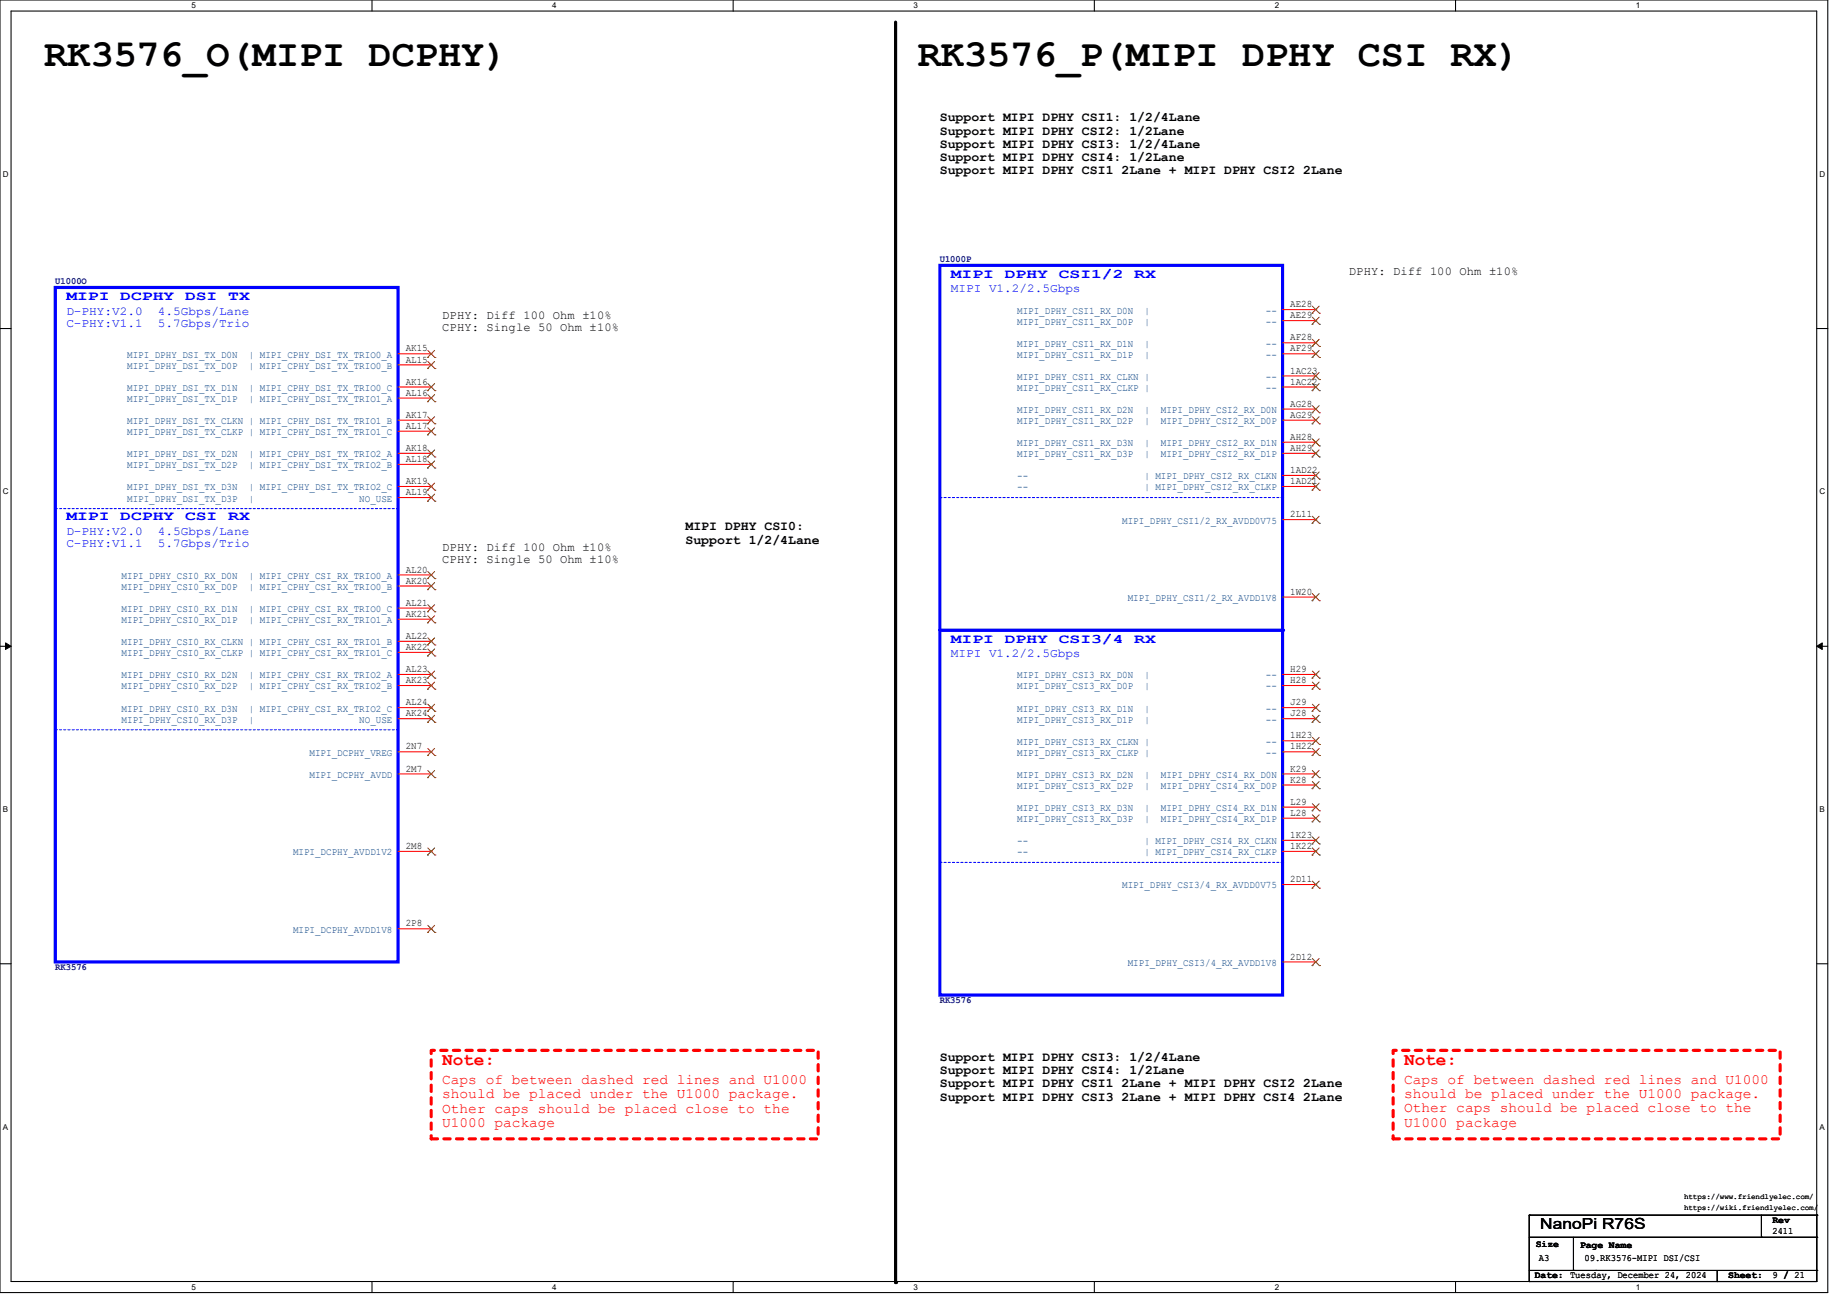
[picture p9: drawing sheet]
<svg xmlns="http://www.w3.org/2000/svg" width="297mm" height="210mm" viewBox="0 0 297 210" stroke-linecap="round" stroke-linejoin="round" font-family="sans-serif">
<defs><g id="words">
<g font-size="6.2">
<text x="7.1" y="10.5">RK3576_O(MIPI DCPHY)</text>
<text x="147.6" y="10.5">RK3576_P(MIPI DPHY CSI RX)</text>
</g>
<g font-size="2.8" fill="#f00">
<text x="71.1" y="171.3">Note:</text>
<text x="225.8" y="171.3">Note:</text>
</g>
<text font-size="2.5" x="247.7" y="197.7">NanoPi R76S</text>
<g font-size="2.3" fill="#f00">
<text x="71.1" y="174.3">Caps of between dashed red lines and U1000</text>
<text x="71.1" y="176.6">should be placed under the U1000 package.</text>
<text x="71.1" y="178.9">Other caps should be placed close to the</text>
<text x="225.8" y="174.3">Caps of between dashed red lines and U1000</text>
<text x="225.8" y="176.6">should be placed under the U1000 package.</text>
<text x="225.8" y="178.9">Other caps should be placed close to the</text>
<text x="71.1" y="181.2">U1000 package</text>
<text x="225.8" y="181.2">U1000 package</text>
</g>
<g font-size="2.1">
<text x="151.1" y="19.5">Support MIPI DPHY CSI1: 1/2/4Lane</text>
<text x="151.1" y="21.6">Support MIPI DPHY CSI2: 1/2Lane</text>
<text x="151.1" y="23.7">Support MIPI DPHY CSI3: 1/2/4Lane</text>
<text x="151.1" y="25.9">Support MIPI DPHY CSI4: 1/2Lane</text>
<text x="151.1" y="28">Support MIPI DPHY CSI1 2Lane + MIPI DPHY CSI2 2Lane</text>
<text x="110.2" y="85.3">MIPI DPHY CSI0:</text>
<text x="110.2" y="87.4">Support 1/2/4Lane</text>
<text x="151.1" y="170.6">Support MIPI DPHY CSI3: 1/2/4Lane</text>
<text x="151.1" y="172.8">Support MIPI DPHY CSI4: 1/2Lane</text>
<text x="151.1" y="174.9">Support MIPI DPHY CSI1 2Lane + MIPI DPHY CSI2 2Lane</text>
<text x="151.1" y="177">Support MIPI DPHY CSI3 2Lane + MIPI DPHY CSI4 2Lane</text>
</g>
<g font-size="2.1" fill="#00f">
<text x="152.9" y="44.7">MIPI</text>
<text x="161.6" y="44.7">DPHY</text>
<text x="170.3" y="44.7">CSI1/2</text>
<text x="182.4" y="44.7">RX</text>
<text x="10.7" y="48.3">MIPI</text>
<text x="19.3" y="48.3">DCPHY</text>
<text x="29.8" y="48.3">DSI</text>
<text x="36.7" y="48.3">TX</text>
<text x="10.7" y="83.7">MIPI</text>
<text x="19.3" y="83.7">DCPHY</text>
<text x="29.8" y="83.7">CSI</text>
<text x="36.7" y="83.7">RX</text>
<text x="152.9" y="103.4">MIPI</text>
<text x="161.6" y="103.4">DPHY</text>
<text x="170.3" y="103.4">CSI3/4</text>
<text x="182.4" y="103.4">RX</text>
</g>
<g font-size="1.9" fill="#00f">
<text x="152.9" y="47">MIPI V1.2/2.5Gbps</text>
<text x="10.7" y="50.6">D-PHY:V2.0</text>
<text x="10.7" y="52.5">C-PHY:V1.1</text>
<text x="25.4" y="50.6">4.5Gbps/Lane</text>
<text x="25.4" y="52.5">5.7Gbps/Trio</text>
<text x="10.7" y="86">D-PHY:V2.0</text>
<text x="10.7" y="87.9">C-PHY:V1.1</text>
<text x="25.4" y="86">4.5Gbps/Lane</text>
<text x="25.4" y="87.9">5.7Gbps/Trio</text>
<text x="152.9" y="105.7">MIPI V1.2/2.5Gbps</text>
</g>
<g font-size="1.9">
<text x="216.9" y="44.2">DPHY: Diff 100 Ohm ±10%</text>
<text x="71.1" y="51.3">DPHY: Diff 100 Ohm ±10%</text>
<text x="71.1" y="53.3">CPHY: Single 50 Ohm ±10%</text>
<text x="71.1" y="88.6">DPHY: Diff 100 Ohm ±10%</text>
<text x="71.1" y="90.6">CPHY: Single 50 Ohm ±10%</text>
</g>
<g font-size="1.6" fill="#00007f">
<text x="8.9" y="45.7">U1000O</text>
<text x="151.1" y="42.2">U1000P</text>
<text x="8.9" y="156">RK3576</text>
<text x="151.1" y="161.3">RK3576</text>
</g>
<g font-size="1.6" fill="#003f7f">
<text x="163.6" y="50.4">MIPI_DPHY_CSI1_RX_D0N</text>
<text x="163.6" y="52.2">MIPI_DPHY_CSI1_RX_D0P</text>
<text x="184" y="50.4">|</text>
<text x="184" y="52.2">|</text>
<text x="203.6" y="50.4">--</text>
<text x="203.6" y="52.2">--</text>
<text x="20.4" y="57.5">MIPI_DPHY_DSI_TX_D0N</text>
<text x="20.4" y="59.3">MIPI_DPHY_DSI_TX_D0P</text>
<text x="40" y="57.5">| MIPI_CPHY_DSI_TX_TRIO0_A</text>
<text x="40" y="59.3">| MIPI_CPHY_DSI_TX_TRIO0_B</text>
<text x="163.6" y="55.8">MIPI_DPHY_CSI1_RX_D1N</text>
<text x="163.6" y="57.5">MIPI_DPHY_CSI1_RX_D1P</text>
<text x="184" y="55.8">|</text>
<text x="184" y="57.5">|</text>
<text x="203.6" y="55.8">--</text>
<text x="203.6" y="57.5">--</text>
<text x="20.4" y="62.9">MIPI_DPHY_DSI_TX_D1N</text>
<text x="20.4" y="64.6">MIPI_DPHY_DSI_TX_D1P</text>
<text x="40" y="62.9">| MIPI_CPHY_DSI_TX_TRIO0_C</text>
<text x="40" y="64.6">| MIPI_CPHY_DSI_TX_TRIO1_A</text>
<text x="163.6" y="61.1">MIPI_DPHY_CSI1_RX_CLKN |</text>
<text x="163.6" y="62.9">MIPI_DPHY_CSI1_RX_CLKP |</text>
<text x="203.6" y="61.1">--</text>
<text x="203.6" y="62.9">--</text>
<text x="20.4" y="68.2">MIPI_DPHY_DSI_TX_CLKN | MIPI_CPHY_DSI_TX_TRIO1_B</text>
<text x="20.4" y="70">MIPI_DPHY_DSI_TX_CLKP | MIPI_CPHY_DSI_TX_TRIO1_C</text>
<text x="163.6" y="66.4">MIPI_DPHY_CSI1_RX_D2N</text>
<text x="163.6" y="68.2">MIPI_DPHY_CSI1_RX_D2P</text>
<text x="163.6" y="71.8">MIPI_DPHY_CSI1_RX_D3N</text>
<text x="184" y="66.4">|</text>
<text x="184" y="68.2">|</text>
<text x="184" y="71.8">|</text>
<text x="186.7" y="66.4">MIPI_DPHY_CSI2_RX_D0N</text>
<text x="186.7" y="68.2">MIPI_DPHY_CSI2_RX_D0P</text>
<text x="186.7" y="71.8">MIPI_DPHY_CSI2_RX_D1N</text>
<text x="20.4" y="73.5">MIPI_DPHY_DSI_TX_D2N</text>
<text x="20.4" y="75.3">MIPI_DPHY_DSI_TX_D2P</text>
<text x="40" y="73.5">| MIPI_CPHY_DSI_TX_TRIO2_A</text>
<text x="40" y="75.3">| MIPI_CPHY_DSI_TX_TRIO2_B</text>
<text x="163.6" y="73.5">MIPI_DPHY_CSI1_RX_D3P</text>
<text x="163.6" y="77.1">--</text>
<text x="184" y="73.5">|</text>
<text x="184" y="77.1">| MIPI_DPHY_CSI2_RX_CLKN</text>
<text x="186.7" y="73.5">MIPI_DPHY_CSI2_RX_D1P</text>
<text x="20.4" y="78.9">MIPI_DPHY_DSI_TX_D3N</text>
<text x="20.4" y="80.6">MIPI_DPHY_DSI_TX_D3P</text>
<text x="40" y="78.9">| MIPI_CPHY_DSI_TX_TRIO2_C</text>
<text x="40" y="80.6">|</text>
<text x="57.8" y="80.6">NO_USE</text>
<text x="163.6" y="78.9">--</text>
<text x="184" y="78.9">| MIPI_DPHY_CSI2_RX_CLKP</text>
<text x="180.5" y="84.2">MIPI_DPHY_CSI1/2_RX_AVDD0V75</text>
<text x="19.6" y="93.1">MIPI_DPHY_CSI0_RX_D0N</text>
<text x="19.6" y="94.9">MIPI_DPHY_CSI0_RX_D0P</text>
<text x="40" y="93.1">| MIPI_CPHY_CSI_RX_TRIO0_A</text>
<text x="40" y="94.9">| MIPI_CPHY_CSI_RX_TRIO0_B</text>
<text x="19.6" y="98.4">MIPI_DPHY_CSI0_RX_D1N</text>
<text x="19.6" y="100.2">MIPI_DPHY_CSI0_RX_D1P</text>
<text x="40" y="98.4">| MIPI_CPHY_CSI_RX_TRIO0_C</text>
<text x="40" y="100.2">| MIPI_CPHY_CSI_RX_TRIO1_A</text>
<text x="181.4" y="96.6">MIPI_DPHY_CSI1/2_RX_AVDD1V8</text>
<text x="19.6" y="103.8">MIPI_DPHY_CSI0_RX_CLKN | MIPI_CPHY_CSI_RX_TRIO1_B</text>
<text x="19.6" y="105.5">MIPI_DPHY_CSI0_RX_CLKP | MIPI_CPHY_CSI_RX_TRIO1_C</text>
<text x="19.6" y="109.1">MIPI_DPHY_CSI0_RX_D2N</text>
<text x="19.6" y="110.9">MIPI_DPHY_CSI0_RX_D2P</text>
<text x="40" y="109.1">| MIPI_CPHY_CSI_RX_TRIO2_A</text>
<text x="40" y="110.9">| MIPI_CPHY_CSI_RX_TRIO2_B</text>
<text x="163.6" y="109.1">MIPI_DPHY_CSI3_RX_D0N</text>
<text x="163.6" y="110.9">MIPI_DPHY_CSI3_RX_D0P</text>
<text x="184" y="109.1">|</text>
<text x="184" y="110.9">|</text>
<text x="203.6" y="109.1">--</text>
<text x="203.6" y="110.9">--</text>
<text x="19.6" y="114.4">MIPI_DPHY_CSI0_RX_D3N</text>
<text x="19.6" y="116.2">MIPI_DPHY_CSI0_RX_D3P</text>
<text x="40" y="114.4">| MIPI_CPHY_CSI_RX_TRIO2_C</text>
<text x="40" y="116.2">|</text>
<text x="57.8" y="116.2">NO_USE</text>
<text x="163.6" y="114.4">MIPI_DPHY_CSI3_RX_D1N</text>
<text x="163.6" y="116.2">MIPI_DPHY_CSI3_RX_D1P</text>
<text x="163.6" y="119.8">MIPI_DPHY_CSI3_RX_CLKN |</text>
<text x="184" y="114.4">|</text>
<text x="184" y="116.2">|</text>
<text x="203.6" y="114.4">--</text>
<text x="203.6" y="116.2">--</text>
<text x="203.6" y="119.8">--</text>
<text x="49.8" y="121.5">MIPI_DCPHY_VREG</text>
<text x="49.8" y="125.1">MIPI_DCPHY_AVDD</text>
<text x="163.6" y="121.5">MIPI_DPHY_CSI3_RX_CLKP |</text>
<text x="163.6" y="125.1">MIPI_DPHY_CSI3_RX_D2N</text>
<text x="184" y="125.1">|</text>
<text x="186.7" y="125.1">MIPI_DPHY_CSI4_RX_D0N</text>
<text x="203.6" y="121.5">--</text>
<text x="163.6" y="126.9">MIPI_DPHY_CSI3_RX_D2P</text>
<text x="163.6" y="130.4">MIPI_DPHY_CSI3_RX_D3N</text>
<text x="184" y="126.9">|</text>
<text x="184" y="130.4">|</text>
<text x="186.7" y="126.9">MIPI_DPHY_CSI4_RX_D0P</text>
<text x="186.7" y="130.4">MIPI_DPHY_CSI4_RX_D1N</text>
<text x="47.1" y="137.5">MIPI_DCPHY_AVDD1V2</text>
<text x="163.6" y="132.2">MIPI_DPHY_CSI3_RX_D3P</text>
<text x="163.6" y="135.8">--</text>
<text x="163.6" y="137.5">--</text>
<text x="184" y="132.2">|</text>
<text x="184" y="135.8">| MIPI_DPHY_CSI4_RX_CLKN</text>
<text x="184" y="137.5">| MIPI_DPHY_CSI4_RX_CLKP</text>
<text x="186.7" y="132.2">MIPI_DPHY_CSI4_RX_D1P</text>
<text x="180.5" y="142.9">MIPI_DPHY_CSI3/4_RX_AVDD0V75</text>
<text x="47.1" y="150">MIPI_DCPHY_AVDD1V8</text>
<text x="181.4" y="155.3">MIPI_DPHY_CSI3/4_RX_AVDD1V8</text>
</g>
<g font-size="1.6">
<text x="207.5" y="49.4">AE28</text>
<text x="207.5" y="51.2">AE29</text>
<text x="65.2" y="56.5">AK15</text>
<text x="65.2" y="58.3">AL15</text>
<text x="207.5" y="54.7">AF28</text>
<text x="207.5" y="56.5">AF29</text>
<text x="65.2" y="61.8">AK16</text>
<text x="65.2" y="63.6">AL16</text>
<text x="207.5" y="60.1">1AC23</text>
<text x="207.5" y="61.8">1AC22</text>
<text x="207.5" y="65.4">AG28</text>
<text x="65.2" y="67.2">AK17</text>
<text x="65.2" y="69">AL17</text>
<text x="207.5" y="67.2">AG29</text>
<text x="207.5" y="70.7">AH28</text>
<text x="65.2" y="72.5">AK18</text>
<text x="65.2" y="74.3">AL18</text>
<text x="65.2" y="77.9">AK19</text>
<text x="207.5" y="72.5">AH29</text>
<text x="207.5" y="76.1">1AD22</text>
<text x="207.5" y="77.9">1AD21</text>
<text x="65.2" y="79.6">AL19</text>
<text x="207.5" y="83.2">2L11</text>
<text x="65.2" y="92.1">AL20</text>
<text x="65.2" y="93.9">AK20</text>
<text x="207.5" y="95.6">1W20</text>
<text x="65.2" y="97.4">AL21</text>
<text x="65.2" y="99.2">AK21</text>
<text x="65.2" y="102.7">AL22</text>
<text x="65.2" y="104.5">AK22</text>
<text x="65.2" y="108.1">AL23</text>
<text x="65.2" y="109.9">AK23</text>
<text x="65.2" y="113.4">AL24</text>
<text x="207.5" y="108.1">H29</text>
<text x="207.5" y="109.9">H28</text>
<text x="207.5" y="113.4">J29</text>
<text x="65.2" y="115.2">AK24</text>
<text x="207.5" y="115.2">J28</text>
<text x="207.5" y="118.7">1H23</text>
<text x="65.2" y="120.5">2N7</text>
<text x="65.2" y="124.1">2M7</text>
<text x="207.5" y="120.5">1H22</text>
<text x="207.5" y="124.1">K29</text>
<text x="207.5" y="125.9">K28</text>
<text x="207.5" y="129.4">L29</text>
<text x="207.5" y="131.2">L28</text>
<text x="65.2" y="136.5">2M8</text>
<text x="207.5" y="134.7">1K23</text>
<text x="207.5" y="136.5">1K22</text>
<text x="207.5" y="141.9">2D11</text>
<text x="65.2" y="149">2P8</text>
<text x="207.5" y="154.3">2D12</text>
<text x="285" y="196.7">Rev</text>
<text x="247" y="200.6">Size</text>
<text x="247.5" y="202.9">A3</text>
<text x="254.1" y="200.7">Page Name</text>
<text x="254.8" y="202.9">09.RK3576-MIPI DSI/CSI</text>
<text x="285" y="198.4">2411</text>
<text x="246.8" y="205.6">Date: Tuesday, December 24, 2024</text>
<text x="277.9" y="205.6">Sheet:</text>
<text x="285" y="205.5">9 / 21</text>
</g>
<g font-size="1.3">
<text x="30.8" y="1.3">5</text>
<text x="88.8" y="1.3">4</text>
<text x="146.9" y="1.3">3</text>
<text x="205" y="1.3">2</text>
<text x="263.1" y="1.3">1</text>
<text x=".5" y="28.4">D</text>
<text x="292.6" y="28.4">D</text>
<text x=".5" y="79.5">C</text>
<text x="292.6" y="79.5">C</text>
<text x=".5" y="130.6">B</text>
<text x="292.6" y="130.6">B</text>
<text x=".5" y="181.7">A</text>
<text x="292.6" y="181.7">A</text>
<text x="30.8" y="207.4">5</text>
<text x="88.8" y="207.4">4</text>
<text x="146.9" y="207.4">3</text>
<text x="205" y="207.4">2</text>
<text x="263.1" y="207.4">1</text>
</g>
<g font-size="1.2">
<text x="270.8" y="194.6">https://wiki.friendlyelec.com/</text>
<text x="270.8" y="192.9">https://www.friendlyelec.com/</text>
</g>
</g></defs>
<path d="M0 0h293.9v207.9h-293.9zM1.8 1.8h290.3v204.3h-290.3z" fill="none" stroke="#000" stroke-width=".17"/>
<g fill="#fff">
<path d="M30.8 .2h.7v1.4h-.7z"/>
<path d="M30.8 206.2h.7v1.4h-.7z"/>
</g>
<path d="M59.8 0v1.8M59.8 206.1v1.8" fill="none" stroke="#000" stroke-width=".17"/>
<g fill="#fff">
<path d="M88.8 .2h.7v1.4h-.7z"/>
<path d="M88.8 206.2h.7v1.4h-.7z"/>
</g>
<path d="M117.9 0v1.8M117.9 206.1v1.8" fill="none" stroke="#000" stroke-width=".17"/>
<g fill="#fff">
<path d="M146.9 .2h.7v1.4h-.7z"/>
<path d="M146.9 206.2h.7v1.4h-.7z"/>
</g>
<path d="M176 0v1.8M176 206.1v1.8" fill="none" stroke="#000" stroke-width=".17"/>
<g fill="#fff">
<path d="M205 .2h.7v1.4h-.7z"/>
<path d="M205 206.2h.7v1.4h-.7z"/>
</g>
<path d="M234.1 0v1.8M234.1 206.1v1.8" fill="none" stroke="#000" stroke-width=".17"/>
<g fill="#fff">
<path d="M263.1 .2h.6v1.4h-.6z"/>
<path d="M263.1 206.2h.6v1.4h-.6z"/>
<path d="M.5 27.3h.9v1.4h-.9z"/>
<path d="M292.6 27.3h.9v1.4h-.9z"/>
<path d="M.5 78.4h.9v1.4h-.9z"/>
<path d="M292.6 78.4h.9v1.4h-.9z"/>
</g>
<path d="M0 52.8h1.8M292.1 52.8h1.8" fill="none" stroke="#000" stroke-width=".17"/>
<g fill="#fff">
<path d="M.5 129.5h.8v1.4h-.8z"/>
<path d="M292.6 129.5h.8v1.4h-.8z"/>
</g>
<path d="M0 103.9h1.8M292.1 103.9h1.8" fill="none" stroke="#000" stroke-width=".17"/>
<path d="M.9 103.4l.9 .5-.9 .5zM292.1 103.9l.9-.5v1z" fill="#000" stroke="#000" stroke-width=".16"/>
<g fill="#fff">
<path d="M.5 180.5h.8v1.4h-.8z"/>
<path d="M292.6 180.5h.8v1.4h-.8z"/>
</g>
<g fill="none" stroke="#000" stroke-width=".17">
<path d="M0 155h1.8M292.1 155h1.8M245.9 195.4h.1M245.9 199h46.2M245.9 195.4v10.7M245.9 195.4h46.2M253 199v5.3M283.3 199h.1M283.3 195.4v3.6M292.1 199h.1M292.1 195.4h.1M292.1 195.4v10.7h-46.2"/>
<path d="M245.9 206.1h.1M245.9 204.3h46.2M253 204.3h.1M256.6 204.3h.1M276.1 206.1h.1M276.1 204.3v1.8M292.1 204.3h.1"/>
</g>
<path d="M144 3.6v202.6" fill="none" stroke="#000" stroke-width=".51"/>
<circle cx="144" cy="206.2" r=".25" fill="#000"/>
<path d="M69.3 168.9h62.3v14.2h-62.3zM224 168.9h62.3v14.2h-62.3z" fill="none" stroke="#f00" stroke-width=".51" stroke-dasharray="1 1"/>
<path d="M8.9 46.2h55.1v108.5h-55.1zM151.1 42.7h55.1v117.3h-55.1zM151.1 101.3h55.1" fill="none" stroke="#00f" stroke-width=".51"/>
<path d="M8.9 81.8h55.1M64 81.8h.1M151.1 80h55.1M206.2 80h.1M8.9 117.3h55.1M64 117.3h.1" fill="none" stroke="#00f" stroke-width=".17" stroke-dasharray=".3 .3"/>
<g fill="none" stroke="#f00" stroke-width=".17">
<path d="M64 56.9h5.3M64 58.7h5.3M69.3 56.9h.1M69.3 58.7h.1M64 62.2h5.3M64 64h5.3M64 67.6h5.3M64 69.3h5.3M64 72.9h5.3M64 74.7h5.3M64 78.2h5.3M69.3 62.2h.1"/>
<path d="M69.3 64h.1M69.3 67.6h.1M69.3 69.3h.1M69.3 72.9h.1M69.3 74.7h.1M69.3 78.2h.1M64 80h5.3M64 92.5h5.3M64 94.2h5.3M64 97.8h5.3M64 99.6h5.3M69.3 80h.1"/>
<path d="M69.3 92.5h.1M69.3 94.2h.1M69.3 97.8h.1M69.3 99.6h.1M64 103.1h5.3M64 104.9h5.3M64 108.5h5.3M64 110.2h5.3M64 113.8h5.3M64 115.6h5.3M69.3 103.1h.1M69.3 104.9h.1"/>
<path d="M69.3 108.5h.1M69.3 110.2h.1M69.3 113.8h.1M69.3 115.6h.1M64 120.9h5.3M64 124.5h5.3M64 136.9h5.3M69.3 120.9h.1M69.3 124.5h.1M69.3 136.9h.1M64 149.4h5.3M69.3 149.4h.1"/>
</g>
<g fill="none" stroke="#7f3f00" stroke-width=".16">
<path d="M68.7 57.5h.1M68.7 59.3h.1M68.8 56.3l1.1 1.2M68.8 58.1l1.1 1.2M69.9 56.3l-1.2 1.2M69.9 58.1l-1.2 1.2M69.9 57.5h.1M69.9 59.3h.1M68.7 62.8h.1M68.7 64.6h.1M68.7 68.2h.1M68.7 69.9h.1"/>
<path d="M68.7 73.5h.1M68.7 75.3h.1M68.7 78.8h.1M68.8 61.7l1.1 1.1M68.8 63.5l1.1 1.1M68.8 67l1.1 1.2M68.8 68.8l1.1 1.1M68.8 72.3l1.1 1.2M68.8 74.1l1.1 1.2M68.8 77.7l1.1 1.1M68.8 79.5l1.1 1.1M69.9 61.7l-1.2 1.1"/>
<path d="M69.9 63.5l-1.2 1.1M69.9 67l-1.2 1.2M69.9 68.8l-1.2 1.1M69.9 72.3l-1.2 1.2M69.9 74.1l-1.2 1.2M69.9 77.7l-1.2 1.1M69.9 79.5l-1.2 1.1M69.9 62.8h.1M69.9 64.6h.1M69.9 68.2h.1M69.9 69.9h.1M69.9 73.5h.1"/>
<path d="M69.9 75.3h.1M69.9 78.8h.1M68.7 80.6h.1M68.7 93h.1M68.7 94.8h.1M68.7 98.4h.1M68.8 91.9l1.1 1.1M68.8 93.7l1.1 1.1M68.8 97.2l1.1 1.2M68.8 99l1.1 1.2M69.9 91.9l-1.2 1.1M69.9 93.7l-1.2 1.1"/>
<path d="M69.9 97.2l-1.2 1.2M69.9 99l-1.2 1.2M69.9 80.6h.1M69.9 93h.1M69.9 94.8h.1M69.9 98.4h.1M68.7 100.2h.1M68.7 103.7h.1M68.7 105.5h.1M68.7 109.1h.1M68.7 110.8h.1M68.7 114.4h.1"/>
<path d="M68.7 116.2h.1M68.8 102.6l1.1 1.1M68.8 104.4l1.1 1.1M68.8 107.9l1.1 1.2M68.8 109.7l1.1 1.1M68.8 113.2l1.1 1.2M68.8 115l1.1 1.2M69.9 102.6l-1.2 1.1M69.9 104.4l-1.2 1.1M69.9 107.9l-1.2 1.2M69.9 109.7l-1.2 1.1M69.9 113.2l-1.2 1.2"/>
<path d="M69.9 115l-1.2 1.2M69.9 100.2h.1M69.9 103.7h.1M69.9 105.5h.1M69.9 109.1h.1M69.9 110.8h.1M69.9 114.4h.1M69.9 116.2h.1M68.7 121.5h.1M68.7 125.1h.1M68.7 137.5h.1M68.8 120.4l1.1 1.1"/>
<path d="M68.8 123.9l1.1 1.2M68.8 136.4l1.1 1.1M69.9 120.4l-1.2 1.1M69.9 123.9l-1.2 1.2M69.9 136.4l-1.2 1.1M69.9 121.5h.1M69.9 125.1h.1M69.9 137.5h.1M68.7 149.9h.1M68.8 148.8l1.1 1.1M69.9 148.8l-1.2 1.1M69.9 149.9h.1"/>
</g>
<circle cx="206.2" cy="101.3" r=".25" fill="#00f"/>
<path d="M151.1 138.7h55.1M206.2 138.7h.1" fill="none" stroke="#00f" stroke-width=".17" stroke-dasharray=".3 .3"/>
<g fill="none" stroke="#f00" stroke-width=".17">
<path d="M206.2 49.8h5.4M206.2 51.6h5.4M206.2 55.1h5.4M206.2 56.9h5.4M211.6 49.8h.1M211.6 51.6h.1M211.6 55.1h.1M211.6 56.9h.1M206.2 60.5h5.4M206.2 62.2h5.4M206.2 65.8h5.4M206.2 67.6h5.4"/>
<path d="M206.2 71.1h5.4M206.2 72.9h5.4M206.2 76.5h5.4M206.2 78.2h5.4M211.6 60.5h.1M211.6 62.2h.1M211.6 65.8h.1M211.6 67.6h.1M211.6 71.1h.1M211.6 72.9h.1M211.6 76.5h.1M211.6 78.2h.1"/>
<path d="M206.2 83.6h5.4M206.2 96h5.4M211.6 83.6h.1M211.6 96h.1M206.2 108.5h5.4M206.2 110.2h5.4M206.2 113.8h5.4M206.2 115.6h5.4M206.2 119.1h5.4M211.6 108.5h.1M211.6 110.2h.1M211.6 113.8h.1"/>
<path d="M211.6 115.6h.1M211.6 119.1h.1M206.2 120.9h5.4M206.2 124.5h5.4M206.2 126.2h5.4M206.2 129.8h5.4M206.2 131.6h5.4M206.2 135.1h5.4M206.2 136.9h5.4M211.6 120.9h.1M211.6 124.5h.1M211.6 126.2h.1"/>
<path d="M211.6 129.8h.1M211.6 131.6h.1M211.6 135.1h.1M211.6 136.9h.1M206.2 142.2h5.4M206.2 154.7h5.4M211.6 142.2h.1M211.6 154.7h.1"/>
</g>
<g fill="none" stroke="#7f3f00" stroke-width=".16">
<path d="M211 50.4h.1M211 52.2h.1M211 55.7h.1M211 57.5h.1M211 49.2l1.2 1.2M211 51l1.2 1.2M211 54.6l1.2 1.1M211 56.3l1.2 1.2M211 59.9l1.2 1.1M212.1 49.2l-1.1 1.2M212.1 51l-1.1 1.2M212.1 54.6l-1.1 1.1"/>
<path d="M212.1 56.3l-1.1 1.2M212.1 59.9l-1.1 1.1M212.2 50.4h.1M212.2 52.2h.1M212.2 55.7h.1M212.2 57.5h.1M211 61h.1M211 62.8h.1M211 66.4h.1M211 68.2h.1M211 71.7h.1M211 73.5h.1"/>
<path d="M211 77h.1M211 78.8h.1M211 61.7l1.2 1.1M211 65.2l1.2 1.2M211 67l1.2 1.2M211 70.6l1.2 1.1M211 72.3l1.2 1.2M211 75.9l1.2 1.1M211 77.7l1.2 1.1M212.1 61.7l-1.1 1.1M212.1 65.2l-1.1 1.2M212.1 67l-1.1 1.2"/>
<path d="M212.1 70.6l-1.1 1.1M212.1 72.3l-1.1 1.2M212.1 75.9l-1.1 1.1M212.1 77.7l-1.1 1.1M212.2 61h.1M212.2 62.8h.1M212.2 66.4h.1M212.2 68.2h.1M212.2 71.7h.1M212.2 73.5h.1M212.2 77h.1M212.2 78.8h.1"/>
<path d="M211 84.2h.1M211 96.6h.1M211 83l1.2 1.2M211 95.5l1.2 1.1M212.1 83l-1.1 1.2M212.1 95.5l-1.1 1.1M212.2 84.2h.1M212.2 96.6h.1M211 109.1h.1M211 110.8h.1M211 114.4h.1M211 116.2h.1"/>
<path d="M211 119.7h.1M211 107.9l1.2 1.2M211 109.7l1.2 1.1M211 113.2l1.2 1.2M211 115l1.2 1.2M211 118.6l1.2 1.1M212.1 107.9l-1.1 1.2M212.1 109.7l-1.1 1.1M212.1 113.2l-1.1 1.2M212.1 115l-1.1 1.2M212.1 118.6l-1.1 1.1M212.2 109.1h.1"/>
<path d="M212.2 110.8h.1M212.2 114.4h.1M212.2 116.2h.1M212.2 119.7h.1M211 121.5h.1M211 125.1h.1M211 126.8h.1M211 130.4h.1M211 132.2h.1M211 135.7h.1M211 137.5h.1M211 120.4l1.2 1.1"/>
<path d="M211 123.9l1.2 1.2M211 125.7l1.2 1.1M211 129.2l1.2 1.2M211 131l1.2 1.2M211 134.6l1.2 1.1M211 136.4l1.2 1.1M212.1 120.4l-1.1 1.1M212.1 123.9l-1.1 1.2M212.1 125.7l-1.1 1.1M212.1 129.2l-1.1 1.2M212.1 131l-1.1 1.2M212.1 134.6l-1.1 1.1"/>
<path d="M212.1 136.4l-1.1 1.1M212.2 121.5h.1M212.2 125.1h.1M212.2 126.8h.1M212.2 130.4h.1M212.2 132.2h.1M212.2 135.7h.1M212.2 137.5h.1M211 142.8h.1M211 155.3h.1M211 141.7l1.2 1.1M211 154.1l1.2 1.2"/>
<path d="M212.1 141.7l-1.1 1.1M212.1 154.1l-1.1 1.2M212.2 142.8h.1M212.2 155.3h.1"/>
</g>
<use href="#words"/>
</svg>
